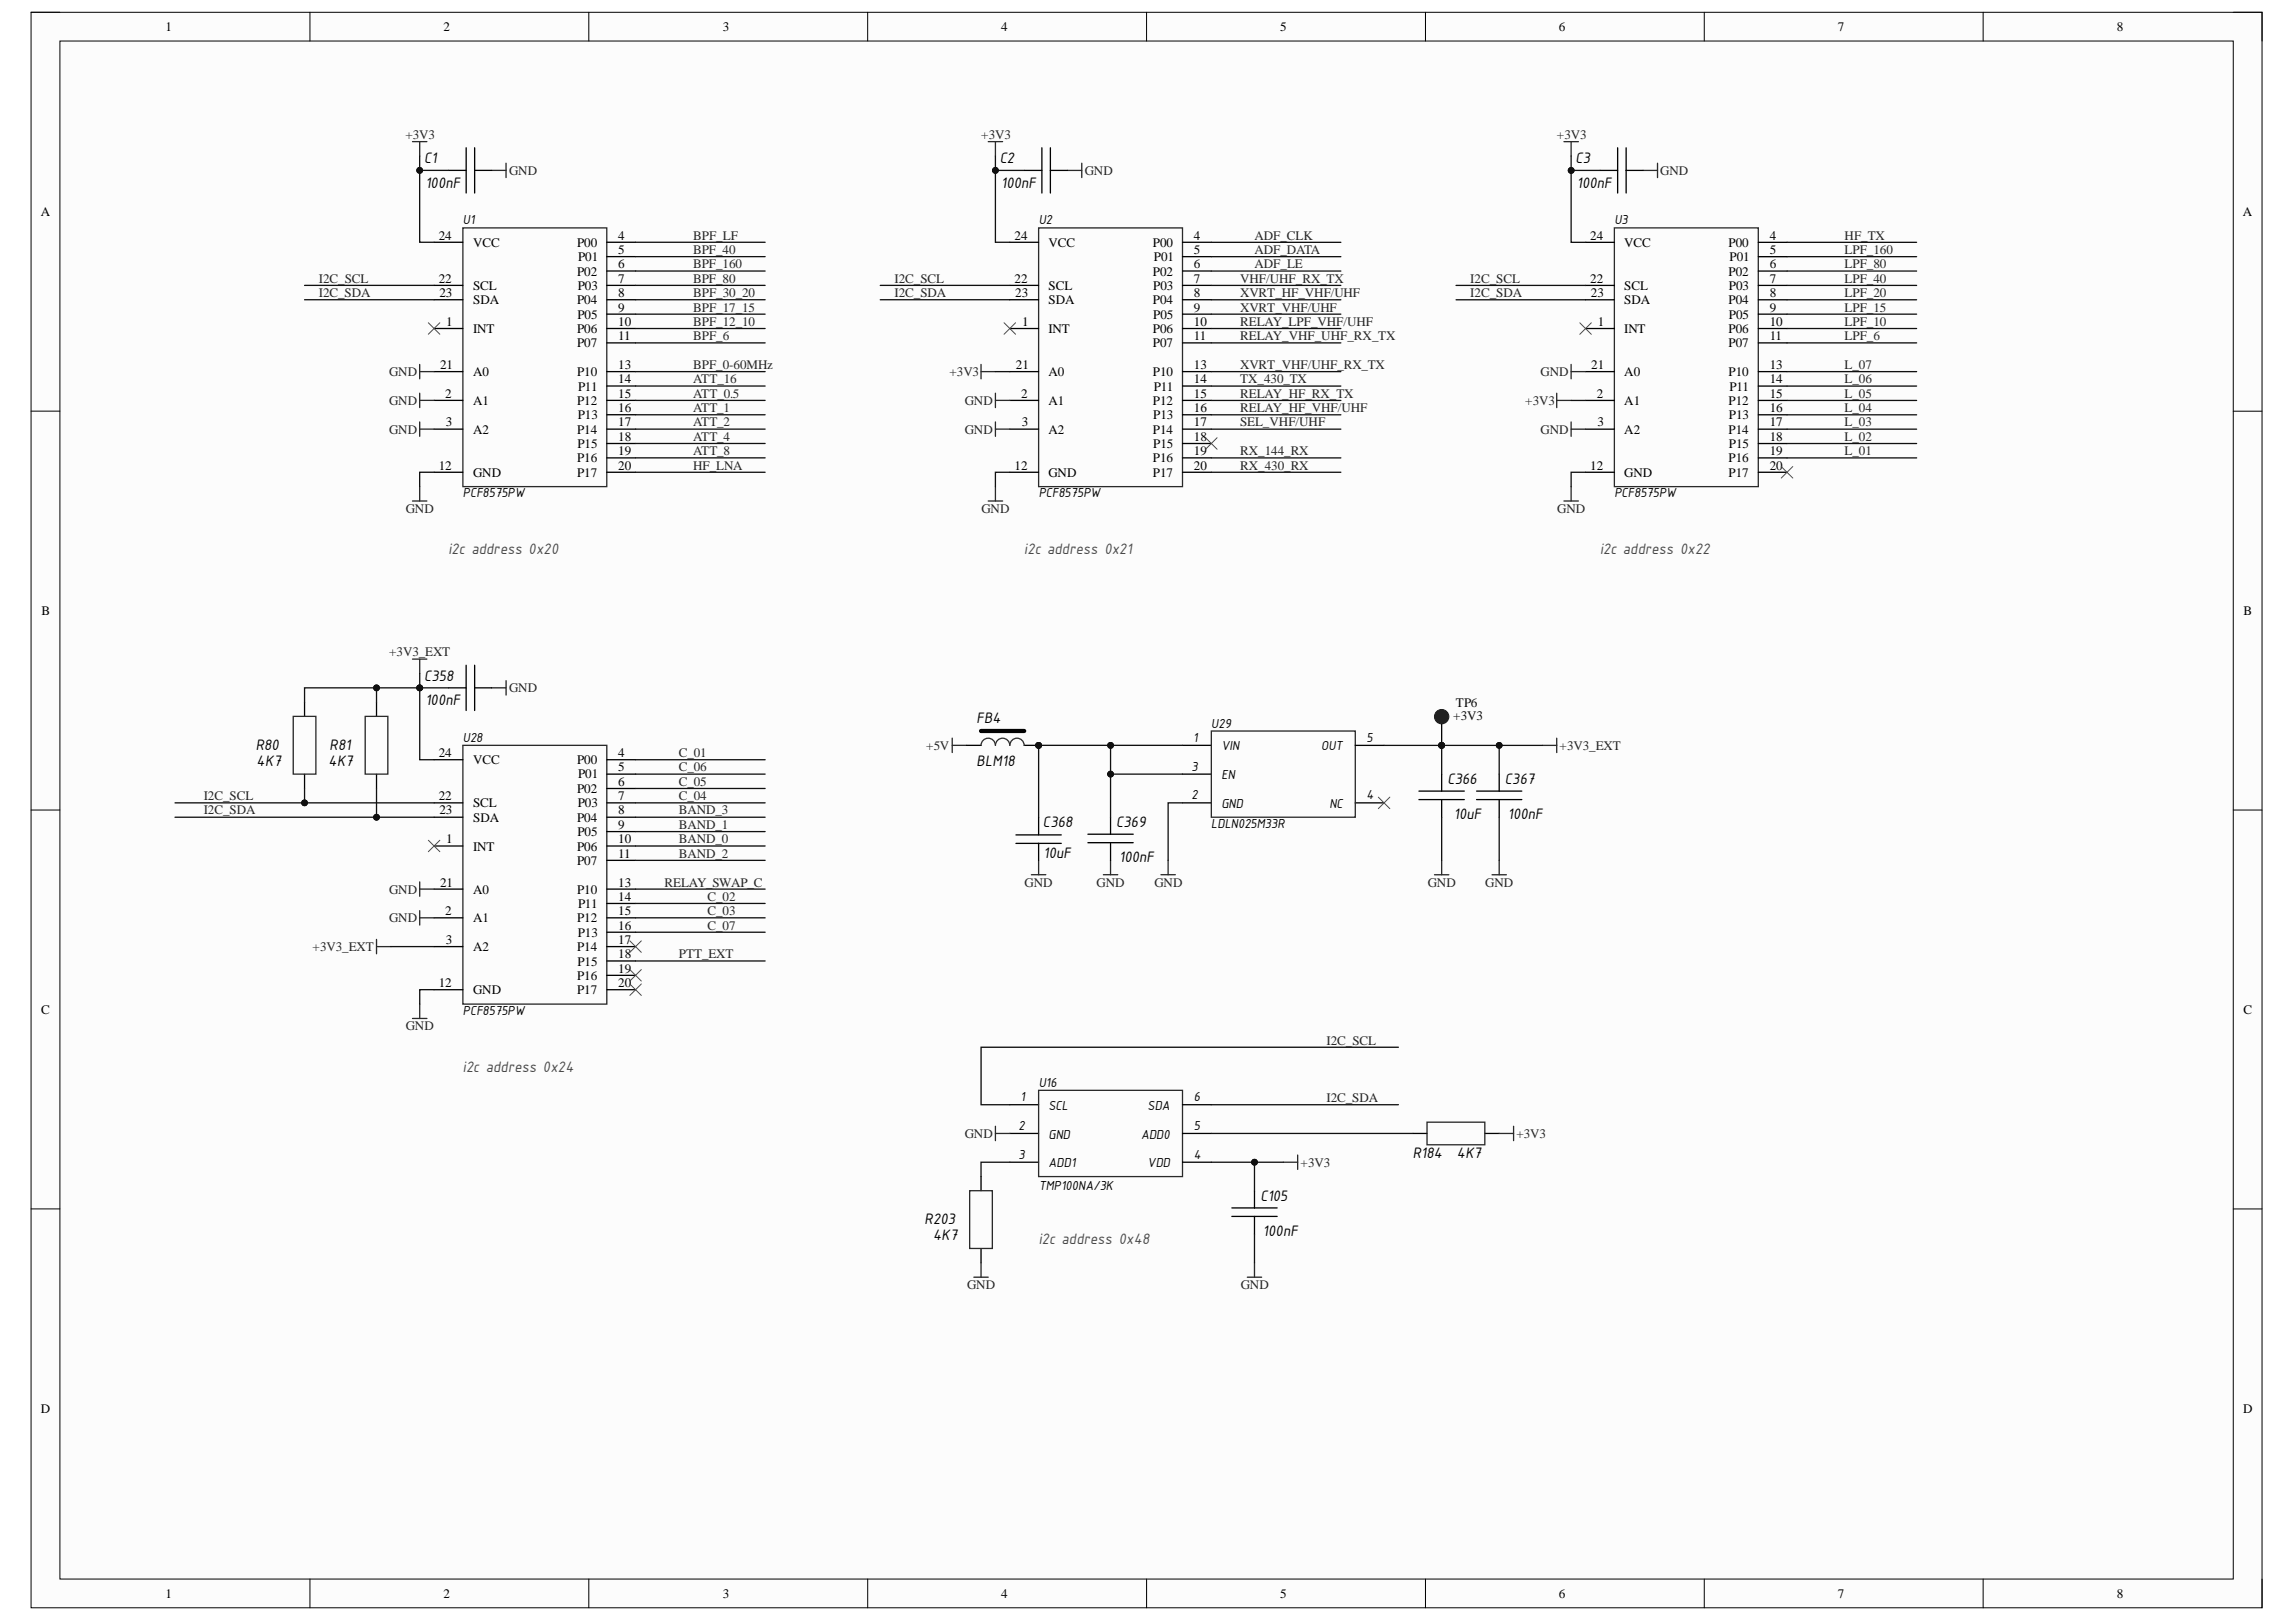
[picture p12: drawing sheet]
<svg xmlns="http://www.w3.org/2000/svg" width="297mm" height="210mm" viewBox="0 0 297 210" stroke-linecap="round" stroke-linejoin="round" font-family="sans-serif">
<defs><g id="words">
<g font-size="2.1">
<text x="54.9" y="21.1">C1</text>
<text x="129.3" y="21.1">C2</text>
<text x="203.8" y="21.1">C3</text>
<text x="55" y="24.3">100nF</text>
<text x="129.5" y="24.3">100nF</text>
<text x="204" y="24.3">100nF</text>
<text x="54.9" y="88.1">C358</text>
<text x="55" y="91.3">100nF</text>
<text x="126.3" y="93.5">FB4</text>
<text x="33.1" y="97">R80</text>
<text x="33.2" y="99.1">4K7</text>
<text x="42.5" y="99.1">4K7</text>
<text x="42.6" y="97">R81</text>
<text x="126.3" y="99.1">BLM18</text>
<text x="187.3" y="101.5">C366</text>
<text x="194.7" y="101.5">C367</text>
<text x="134.9" y="107.1">C368</text>
<text x="144.4" y="107.1">C369</text>
<text x="188.1" y="106">10uF</text>
<text x="195.1" y="106">100nF</text>
<text x="135" y="111">10uF</text>
<text x="144.8" y="111.6">100nF</text>
<text x="182.8" y="149.9">R184</text>
<text x="188.5" y="149.9">4K7</text>
<text x="163.1" y="155.5">C105</text>
<text x="119.6" y="158.4">R203</text>
<text x="120.7" y="160.5">4K7</text>
<text x="163.4" y="159.9">100nF</text>
</g>
<g font-size="2.1" fill="#4c4c4c">
<text x="58" y="71.8">i2c address 0x20</text>
<text x="132.5" y="71.8">i2c address 0x21</text>
<text x="207" y="71.8">i2c address 0x22</text>
<text x="59.9" y="138.7">i2c address 0x24</text>
<text x="134.4" y="161">i2c address 0x48</text>
</g>
<g font-size="1.8">
<text x="59.9" y="29">U1</text>
<text x="134.4" y="29">U2</text>
<text x="208.9" y="29">U3</text>
<text x="59.9" y="64.4">PCF8575PW</text>
<text x="134.4" y="64.4">PCF8575PW</text>
<text x="208.9" y="64.4">PCF8575PW</text>
<text x="156.7" y="94.1">U29</text>
<text x="59.9" y="96">U28</text>
<text x="154.1" y="99.7">3</text>
<text x="154.3" y="96">1</text>
<text x="158" y="100.8">EN</text>
<text x="158" y="97.1">VIN</text>
<text x="170.9" y="97.1">OUT</text>
<text x="176.8" y="96">5</text>
<text x="154.1" y="103.4">2</text>
<text x="156.7" y="107.2">LDLN025M33R</text>
<text x="158" y="104.5">GND</text>
<text x="172" y="104.5">NC</text>
<text x="176.8" y="103.4">4</text>
<text x="59.9" y="131.3">PCF8575PW</text>
<text x="132" y="142.5">1</text>
<text x="134.4" y="140.6">U16</text>
<text x="135.6" y="143.6">SCL</text>
<text x="148.5" y="143.6">SDA</text>
<text x="154.5" y="142.5">6</text>
<text x="131.8" y="146.2">2</text>
<text x="131.8" y="149.9">3</text>
<text x="135.6" y="147.3">GND</text>
<text x="147.6" y="147.3">ADD0</text>
<text x="154.5" y="149.9">4</text>
<text x="154.5" y="146.2">5</text>
<text x="134.4" y="154">TMP100NA/3K</text>
<text x="135.6" y="151.1">ADD1</text>
<text x="148.5" y="151.1">VDD</text>
</g>
<g font-size="1.7">
<text x="21.4" y="4">1</text>
<text x="57.4" y="4">2</text>
<text x="93.5" y="4">3</text>
<text x="129.5" y="4">4</text>
<text x="165.6" y="4">5</text>
<text x="201.7" y="4">6</text>
<text x="237.8" y="4">7</text>
<text x="273.9" y="4">8</text>
<text x="5.3" y="28">A</text>
<text x="290.2" y="28">A</text>
<text x="56.8" y="31">24</text>
<text x="61.2" y="32">VCC</text>
<text x="74.7" y="32">P00</text>
<text x="74.7" y="35.7">P02</text>
<text x="74.8" y="33.8">P01</text>
<text x="80" y="31">4</text>
<text x="80" y="32.9">5</text>
<text x="80" y="34.7">6</text>
<text x="131.2" y="31">24</text>
<text x="135.6" y="32">VCC</text>
<text x="149.1" y="32">P00</text>
<text x="149.1" y="35.7">P02</text>
<text x="149.3" y="33.8">P01</text>
<text x="154.5" y="31">4</text>
<text x="154.5" y="32.9">5</text>
<text x="154.5" y="34.7">6</text>
<text x="205.7" y="31">24</text>
<text x="210.1" y="32">VCC</text>
<text x="223.6" y="32">P00</text>
<text x="223.6" y="35.7">P02</text>
<text x="223.8" y="33.8">P01</text>
<text x="229" y="31">4</text>
<text x="229" y="32.9">5</text>
<text x="229" y="34.7">6</text>
<text x="56.8" y="36.6">22</text>
<text x="56.8" y="38.5">23</text>
<text x="61.2" y="37.5">SCL</text>
<text x="61.2" y="39.4">SDA</text>
<text x="74.7" y="39.4">P04</text>
<text x="74.7" y="41.2">P05</text>
<text x="74.7" y="37.5">P03</text>
<text x="80" y="36.6">7</text>
<text x="80" y="38.5">8</text>
<text x="80" y="40.3">9</text>
<text x="131.2" y="36.6">22</text>
<text x="131.3" y="38.5">23</text>
<text x="135.6" y="37.5">SCL</text>
<text x="135.6" y="39.4">SDA</text>
<text x="149.1" y="39.4">P04</text>
<text x="149.2" y="37.5">P03</text>
<text x="149.2" y="41.2">P05</text>
<text x="154.5" y="36.6">7</text>
<text x="154.5" y="38.5">8</text>
<text x="154.5" y="40.3">9</text>
<text x="205.7" y="36.6">22</text>
<text x="205.8" y="38.5">23</text>
<text x="210.1" y="37.5">SCL</text>
<text x="210.1" y="39.4">SDA</text>
<text x="223.6" y="39.4">P04</text>
<text x="223.7" y="37.5">P03</text>
<text x="223.7" y="41.2">P05</text>
<text x="229" y="36.6">7</text>
<text x="229" y="38.5">8</text>
<text x="229" y="40.3">9</text>
<text x="56.9" y="47.8">21</text>
<text x="57.7" y="42.2">1</text>
<text x="61.2" y="43.1">INT</text>
<text x="74.7" y="43.1">P06</text>
<text x="74.7" y="45">P07</text>
<text x="80" y="42.2">10</text>
<text x="80" y="44">11</text>
<text x="80" y="47.8">13</text>
<text x="131.4" y="47.8">21</text>
<text x="132.2" y="42.2">1</text>
<text x="135.6" y="43.1">INT</text>
<text x="149.1" y="43.1">P06</text>
<text x="149.1" y="45">P07</text>
<text x="154.5" y="42.2">10</text>
<text x="154.5" y="44">11</text>
<text x="154.5" y="47.8">13</text>
<text x="205.9" y="47.8">21</text>
<text x="206.7" y="42.2">1</text>
<text x="210.1" y="43.1">INT</text>
<text x="223.6" y="43.1">P06</text>
<text x="223.6" y="45">P07</text>
<text x="229" y="42.2">10</text>
<text x="229" y="44">11</text>
<text x="229" y="47.8">13</text>
<text x="57.6" y="51.5">2</text>
<text x="61.2" y="52.4">A1</text>
<text x="61.2" y="48.7">A0</text>
<text x="74.7" y="48.7">P10</text>
<text x="74.7" y="52.4">P12</text>
<text x="74.8" y="50.5">P11</text>
<text x="80" y="49.6">14</text>
<text x="80" y="51.5">15</text>
<text x="80" y="53.3">16</text>
<text x="132.1" y="51.5">2</text>
<text x="135.6" y="52.4">A1</text>
<text x="135.6" y="48.7">A0</text>
<text x="149.1" y="48.7">P10</text>
<text x="149.1" y="52.4">P12</text>
<text x="149.3" y="50.5">P11</text>
<text x="154.5" y="49.6">14</text>
<text x="154.5" y="51.5">15</text>
<text x="154.5" y="53.3">16</text>
<text x="206.6" y="51.5">2</text>
<text x="210.1" y="52.4">A1</text>
<text x="210.1" y="48.7">A0</text>
<text x="223.6" y="48.7">P10</text>
<text x="223.6" y="52.4">P12</text>
<text x="223.8" y="50.5">P11</text>
<text x="229" y="49.6">14</text>
<text x="229" y="51.5">15</text>
<text x="229" y="53.3">16</text>
<text x="57.7" y="55.2">3</text>
<text x="61.2" y="56.1">A2</text>
<text x="74.7" y="56.1">P14</text>
<text x="74.7" y="59.8">P16</text>
<text x="74.7" y="58">P15</text>
<text x="74.7" y="54.3">P13</text>
<text x="80" y="55.2">17</text>
<text x="80" y="57">18</text>
<text x="80" y="58.9">19</text>
<text x="132.2" y="55.2">3</text>
<text x="135.6" y="56.1">A2</text>
<text x="149.1" y="56.1">P14</text>
<text x="149.1" y="59.8">P16</text>
<text x="149.2" y="54.3">P13</text>
<text x="149.2" y="58">P15</text>
<text x="154.5" y="55.2">17</text>
<text x="154.5" y="57">18</text>
<text x="154.5" y="58.9">19</text>
<text x="206.7" y="55.2">3</text>
<text x="210.1" y="56.1">A2</text>
<text x="223.6" y="56.1">P14</text>
<text x="223.6" y="59.8">P16</text>
<text x="223.7" y="54.3">P13</text>
<text x="223.7" y="58">P15</text>
<text x="229" y="55.2">17</text>
<text x="229" y="57">18</text>
<text x="229" y="58.9">19</text>
<text x="56.8" y="60.8">12</text>
<text x="61.2" y="61.7">GND</text>
<text x="74.7" y="61.7">P17</text>
<text x="80" y="60.8">20</text>
<text x="131.2" y="60.8">12</text>
<text x="135.6" y="61.7">GND</text>
<text x="149.1" y="61.7">P17</text>
<text x="154.5" y="60.8">20</text>
<text x="205.7" y="60.8">12</text>
<text x="210.1" y="61.7">GND</text>
<text x="223.6" y="61.7">P17</text>
<text x="229" y="60.8">20</text>
<text x="5.4" y="79.6">B</text>
<text x="290.2" y="79.6">B</text>
<text x="56.8" y="98">24</text>
<text x="61.2" y="98.9">VCC</text>
<text x="74.7" y="98.9">P00</text>
<text x="74.8" y="100.7">P01</text>
<text x="80" y="98">4</text>
<text x="80" y="99.8">5</text>
<text x="80" y="101.7">6</text>
<text x="56.8" y="103.5">22</text>
<text x="56.8" y="105.4">23</text>
<text x="61.2" y="104.5">SCL</text>
<text x="61.2" y="106.3">SDA</text>
<text x="74.7" y="102.6">P02</text>
<text x="74.7" y="106.3">P04</text>
<text x="74.7" y="104.5">P03</text>
<text x="80" y="103.5">7</text>
<text x="80" y="105.4">8</text>
<text x="80" y="107.2">9</text>
<text x="57.7" y="109.1">1</text>
<text x="61.2" y="110.1">INT</text>
<text x="74.7" y="110.1">P06</text>
<text x="74.7" y="111.9">P07</text>
<text x="74.7" y="108.2">P05</text>
<text x="80" y="109.1">10</text>
<text x="80" y="111">11</text>
<text x="56.9" y="114.7">21</text>
<text x="57.6" y="118.4">2</text>
<text x="61.2" y="119.4">A1</text>
<text x="61.2" y="115.7">A0</text>
<text x="74.7" y="115.7">P10</text>
<text x="74.7" y="119.4">P12</text>
<text x="74.8" y="117.5">P11</text>
<text x="80" y="114.7">13</text>
<text x="80" y="116.6">14</text>
<text x="80" y="118.4">15</text>
<text x="57.7" y="122.2">3</text>
<text x="61.2" y="123.1">A2</text>
<text x="74.7" y="123.1">P14</text>
<text x="74.7" y="125">P15</text>
<text x="74.7" y="121.2">P13</text>
<text x="80" y="120.3">16</text>
<text x="80" y="122.2">17</text>
<text x="80" y="124">18</text>
<text x="80" y="125.9">19</text>
<text x="5.3" y="131.2">C</text>
<text x="56.8" y="127.7">12</text>
<text x="61.2" y="128.7">GND</text>
<text x="74.7" y="126.8">P16</text>
<text x="74.7" y="128.7">P17</text>
<text x="80" y="127.7">20</text>
<text x="290.2" y="131.2">C</text>
<text x="5.3" y="182.8">D</text>
<text x="290.2" y="182.8">D</text>
<text x="21.4" y="206.8">1</text>
<text x="57.4" y="206.8">2</text>
<text x="93.5" y="206.8">3</text>
<text x="129.5" y="206.8">4</text>
<text x="165.6" y="206.8">5</text>
<text x="201.7" y="206.8">6</text>
<text x="237.8" y="206.8">7</text>
<text x="273.9" y="206.8">8</text>
</g>
<g font-size="1.7" fill="#262626">
<text x="52.4" y="18">+3V3</text>
<text x="126.9" y="18">+3V3</text>
<text x="201.4" y="18">+3V3</text>
<text x="65.9" y="22.6">GND</text>
<text x="140.3" y="22.6">GND</text>
<text x="214.8" y="22.6">GND</text>
<text x="89.7" y="31">BPF_LF</text>
<text x="89.7" y="34.7">BPF_160</text>
<text x="89.7" y="32.9">BPF_40</text>
<text x="162.3" y="34.7">ADF_LE</text>
<text x="162.3" y="32.9">ADF_DATA</text>
<text x="162.3" y="31">ADF_CLK</text>
<text x="238.6" y="34.7">LPF_80</text>
<text x="238.6" y="32.9">LPF_160</text>
<text x="238.6" y="31">HF_TX</text>
<text x="41.2" y="36.6">I2C_SCL</text>
<text x="41.2" y="38.5">I2C_SDA</text>
<text x="89.7" y="40.3">BPF_17_15</text>
<text x="89.7" y="36.6">BPF_80</text>
<text x="89.7" y="38.5">BPF_30_20</text>
<text x="115.7" y="36.6">I2C_SCL</text>
<text x="115.7" y="38.5">I2C_SDA</text>
<text x="160.4" y="36.6">VHF/UHF_RX_TX</text>
<text x="160.4" y="38.5">XVRT_HF_VHF/UHF</text>
<text x="160.4" y="40.3">XVRT_VHF/UHF</text>
<text x="190.2" y="36.6">I2C_SCL</text>
<text x="190.2" y="38.5">I2C_SDA</text>
<text x="238.6" y="40.3">LPF_15</text>
<text x="238.6" y="38.5">LPF_20</text>
<text x="238.6" y="36.6">LPF_40</text>
<text x="89.7" y="42.2">BPF_12_10</text>
<text x="89.7" y="44">BPF_6</text>
<text x="89.7" y="47.8">BPF_0-60MHz</text>
<text x="160.4" y="44">RELAY_VHF_UHF_RX_TX</text>
<text x="160.4" y="42.2">RELAY_LPF_VHF/UHF</text>
<text x="160.4" y="47.8">XVRT_VHF/UHF_RX_TX</text>
<text x="238.6" y="47.8">L_07</text>
<text x="238.6" y="44">LPF_6</text>
<text x="238.6" y="42.2">LPF_10</text>
<text x="50.3" y="48.7">GND</text>
<text x="50.3" y="52.4">GND</text>
<text x="89.7" y="51.5">ATT_0.5</text>
<text x="89.7" y="53.3">ATT_1</text>
<text x="89.7" y="49.6">ATT_16</text>
<text x="122.8" y="48.7">+3V3</text>
<text x="124.8" y="52.4">GND</text>
<text x="160.4" y="51.5">RELAY_HF_RX_TX</text>
<text x="160.4" y="53.3">RELAY_HF_VHF/UHF</text>
<text x="160.4" y="49.6">TX_430_TX</text>
<text x="197.3" y="52.4">+3V3</text>
<text x="199.3" y="48.7">GND</text>
<text x="238.6" y="53.3">L_04</text>
<text x="238.6" y="51.5">L_05</text>
<text x="238.6" y="49.6">L_06</text>
<text x="50.3" y="56.1">GND</text>
<text x="89.7" y="55.2">ATT_2</text>
<text x="89.7" y="57">ATT_4</text>
<text x="89.7" y="58.9">ATT_8</text>
<text x="124.8" y="56.1">GND</text>
<text x="160.4" y="55.2">SEL_VHF/UHF</text>
<text x="160.4" y="58.9">RX_144_RX</text>
<text x="199.3" y="56.1">GND</text>
<text x="238.6" y="58.9">L_01</text>
<text x="238.6" y="57">L_02</text>
<text x="238.6" y="55.2">L_03</text>
<text x="89.7" y="60.8">HF_LNA</text>
<text x="160.4" y="60.8">RX_430_RX</text>
<text x="52.5" y="66.3">GND</text>
<text x="127" y="66.3">GND</text>
<text x="201.5" y="66.3">GND</text>
<text x="50.3" y="84.9">+3V3_EXT</text>
<text x="65.9" y="89.6">GND</text>
<text x="87.8" y="98">C_01</text>
<text x="87.8" y="101.7">C_05</text>
<text x="87.8" y="99.8">C_06</text>
<text x="119.8" y="97">+5V</text>
<text x="201.8" y="97">+3V3_EXT</text>
<text x="26.4" y="103.5">I2C_SCL</text>
<text x="26.4" y="105.4">I2C_SDA</text>
<text x="87.8" y="103.5">C_04</text>
<text x="87.8" y="107.2">BAND_1</text>
<text x="87.8" y="105.4">BAND_3</text>
<text x="87.8" y="109.1">BAND_0</text>
<text x="87.8" y="111">BAND_2</text>
<text x="50.3" y="115.7">GND</text>
<text x="50.3" y="119.4">GND</text>
<text x="85.9" y="114.7">RELAY_SWAP_C</text>
<text x="91.5" y="116.6">C_02</text>
<text x="91.5" y="118.4">C_03</text>
<text x="132.6" y="114.7">GND</text>
<text x="141.9" y="114.7">GND</text>
<text x="149.4" y="114.7">GND</text>
<text x="184.7" y="114.7">GND</text>
<text x="192.2" y="114.7">GND</text>
<text x="40.4" y="123.1">+3V3_EXT</text>
<text x="87.8" y="124">PTT_EXT</text>
<text x="91.5" y="120.3">C_07</text>
<text x="52.5" y="133.3">GND</text>
<text x="171.6" y="135.2">I2C_SCL</text>
<text x="171.6" y="142.6">I2C_SDA</text>
<text x="124.8" y="147.3">GND</text>
<text x="196.2" y="147.3">+3V3</text>
<text x="168.3" y="151">+3V3</text>
<text x="125.1" y="166.8">GND</text>
<text x="160.5" y="166.8">GND</text>
</g>
<g font-size="1.7" fill="#0e0e0e">
<text x="188" y="93.1">+3V3</text>
<text x="188.4" y="91.4">TP6</text>
</g>
</g></defs>
<path d="M4 1.6h288.6v206.5h-288.6z" fill-rule="evenodd" fill="#fcfcfc"/>
<path d="M4 1.6h288.6v206.5h-288.6z" fill="none" stroke="#000" stroke-width=".13"/>
<path d="M7.8 5.3h281.1v199h-281.1z" fill-rule="evenodd" fill="#fcfcfc"/>
<g fill="none" stroke="#000" stroke-width=".13">
<path d="M4 1.6h3.7M7.8 5.3h281.1v199h-281.1zM40.1 1.6v3.7M76.2 1.6v3.7M112.3 1.6v3.7M148.3 1.6v3.7M184.4 1.6v3.7M220.5 1.6v3.7M256.6 1.6v3.7M288.9 1.6h3.7v3.7M4 53.2h3.7M288.9 53.2h3.7"/>
<path d="M4 104.8h3.7M288.9 104.8h3.7M4 156.4h3.7M288.9 156.5h3.7M40.1 204.3v3.8M76.2 204.3v3.8M112.3 204.3v3.8M148.3 204.3v3.8M184.4 204.3v3.8M220.5 204.3v3.8M256.6 204.3v3.8M292.6 204.3v3.8"/>
</g>
<g fill="none" stroke="#262626" stroke-width=".17">
<path d="M53.4 18.3h1.8M54.3 18.3v1.9M127.8 18.3h1.9M128.8 18.3v1.9M202.3 18.3h1.9M203.3 18.3v1.9M59.9 29.5h18.6v33.5h-18.6zM63.6 22.1h1.9M65.5 21.1v1.9M134.4 29.5h18.6v33.5h-18.6zM138.1 22.1h1.9M140 21.1v1.9"/>
<path d="M208.9 29.5h18.6v33.5h-18.6zM212.6 22.1h1.8M214.4 21.1v1.9M53.4 64.8h1.8M54.3 63v1.8M127.8 64.8h1.9M128.8 63v1.8M202.3 64.8h1.9M203.3 63v1.8M59.9 96.5h18.6v33.4h-18.6zM63.6 89h1.9M65.5 88.1v1.8"/>
<path d="M123.2 95.5v1.9M123.2 96.5h1.9M150.2 113.2h1.9M151.1 111.3v1.9M53.4 131.8h1.8M54.3 129.9v1.9"/>
</g>
<g fill="none" stroke="#000" stroke-width=".17">
<path d="M60.3 19.1v5.9M61.4 19.1v5.9M134.8 19.1v5.9M135.9 19.1v5.9M209.3 19.1v5.9M210.4 19.1v5.9M56.2 31.4h3.7M56.2 36.9h3.7M56.2 38.8h3.7M58 22.1h2.2M61.4 22.1h2.2M78.5 31.4h3.7"/>
<path d="M78.5 33.2h3.7M78.5 35.1h3.7M78.5 36.9h3.7M78.5 38.8h3.7M130.6 31.4h3.8M130.6 36.9h3.8M130.6 38.8h3.8M132.5 22.1h2.2M135.9 22.1h2.2M153 31.4h3.7M153 33.2h3.7M153 35.1h3.7"/>
<path d="M153 36.9h3.7M153 38.8h3.7M205.1 36.9h3.8M205.1 31.4h3.8M205.1 38.8h3.8M207 22.1h2.2M210.4 22.1h2.2M227.5 33.2h3.7M227.5 36.9h3.7M227.5 31.4h3.7M227.5 35.1h3.7M227.5 38.8h3.7"/>
<path d="M56.2 42.5h3.7M56.2 51.8h3.7M56.2 55.5h3.7M56.2 48.1h3.7M78.5 42.5h3.7M78.5 51.8h3.7M78.5 55.5h3.7M78.5 40.7h3.7M78.5 44.4h3.7M78.5 48.1h3.7M78.5 50h3.7M78.5 53.7h3.7"/>
<path d="M78.5 57.4h3.7M78.5 59.3h3.7M130.6 42.5h3.8M130.6 51.8h3.8M130.6 55.5h3.8M130.6 48.1h3.8M153 42.5h3.7M153 51.8h3.7M153 55.5h3.7M153 40.7h3.7M153 44.4h3.7M153 48.1h3.7"/>
<path d="M153 57.4h3.7M153 59.3h3.7M153 50h3.7M153 53.7h3.7M205.1 42.5h3.8M205.1 51.8h3.8M205.1 55.5h3.8M205.1 48.1h3.8M227.5 42.5h3.7M227.5 51.8h3.7M227.5 55.5h3.7M227.5 40.7h3.7"/>
<path d="M227.5 44.4h3.7M227.5 48.1h3.7M227.5 59.3h3.7M227.5 50h3.7M227.5 53.7h3.7M227.5 57.4h3.7M56.2 61.1h3.7M78.5 61.1h3.7M130.6 61.1h3.8M153 61.1h3.7M205.1 61.1h3.8M227.5 61.1h3.7"/>
<path d="M56.2 98.3h3.7M58 89h2.2M60.3 86.1v5.8M61.4 86.1v5.8M61.4 89h2.2M78.5 98.3h3.7M56.2 109.5h3.7M56.2 118.8h3.7M56.2 103.9h3.7M56.2 105.8h3.7M56.2 115.1h3.7M78.5 109.5h3.7"/>
<path d="M78.5 118.8h3.7M78.5 100.2h3.7M78.5 102h3.7M78.5 103.9h3.7M78.5 105.8h3.7M78.5 107.6h3.7M78.5 111.3h3.7M78.5 115.1h3.7M78.5 116.9h3.7M56.2 122.5h3.7M56.2 128.1h3.7M78.5 122.5h3.7"/>
<path d="M78.5 128.1h3.7M78.5 120.6h3.7M78.5 124.4h3.7M78.5 126.2h3.7"/>
</g>
<path d="M55.4 41.8l1.5 1.5M56.9 41.8l-1.5 1.5M129.9 41.8l1.5 1.5M131.4 41.8l-1.5 1.5M204.4 41.8l1.5 1.5M205.9 41.8l-1.5 1.5M55.4 108.7l1.5 1.5M56.9 108.7l-1.5 1.5" fill="none" stroke="#4c4c4c" stroke-width=".13"/>
<circle cx="134.4" cy="96.5" r=".37" fill="#0e0e0e"/>
<circle cx="134.4" cy="96.5" r=".37" fill="none" stroke="#0e0e0e" stroke-width=".13"/>
<path d="M125.1 96.5h1.8M132.5 96.5h1.9" fill="none" stroke="#000" stroke-width=".17"/>
<circle cx="134.4" cy="96.5" r=".37" fill="#0e0e0e"/>
<circle cx="134.4" cy="96.5" r=".37" fill="none" stroke="#0e0e0e" stroke-width=".13"/>
<path d="M126.9 94.6h5.6" fill="none" stroke="#000" stroke-width=".55"/>
<path d="M126.9 96.5a.93 .93 0 0 1 1-1 .93 .93 0 0 1 .9 1 .93 .93 0 0 1 .9-1 .93 .93 0 0 1 .9 1 .93 .93 0 0 1 1-1 .93 .93 0 0 1 .9 1" fill="none" stroke="#2e2e2e" stroke-width=".17"/>
<path d="M156.7 94.6h18.6v11.2h-18.6zM199.5 96.5h1.9M201.4 95.5v1.9M133.4 113.2h1.9M134.4 111.3v1.9M142.7 113.2h1.9M143.7 111.3v1.9M185.6 113.2h1.8M186.5 111.3v1.9M193 113.2h1.9M194 111.3v1.9" fill="none" stroke="#262626" stroke-width=".17"/>
<g fill="none" stroke="#000" stroke-width=".17">
<path d="M153 96.5h3.7M175.3 96.5h3.8M131.4 109.1h5.9M131.4 108h5.9M134.4 105.8v2.2M134.4 109.1v2.2M140.7 108h5.9M140.7 109.1h5.9M143.7 105.8v2.2M143.7 109.1v2.2M153 103.9h3.7M153 100.2h3.7"/>
<path d="M175.3 103.9h3.8M183.6 102.4h5.8M183.6 103.5h5.8M186.5 100.2v2.2M186.5 103.6v2.2M191 102.4h5.9M191 103.5h5.9M194 100.2v2.2M194 103.6v2.2"/>
</g>
<path d="M178.3 103.2l1.5 1.4M179.8 103.2l-1.5 1.4" fill="none" stroke="#4c4c4c" stroke-width=".13"/>
<circle cx="186.5" cy="96.5" r=".37" fill="#0e0e0e"/>
<circle cx="186.5" cy="96.5" r=".37" fill="none" stroke="#0e0e0e" stroke-width=".13"/>
<path d="M186.5 92.7v3.8" fill="none" stroke="#000" stroke-width=".17"/>
<circle cx="186.5" cy="96.5" r=".37" fill="#0e0e0e"/>
<circle cx="186.5" cy="96.5" r=".37" fill="none" stroke="#0e0e0e" stroke-width=".13"/>
<circle cx="186.5" cy="92.7" r=".93" fill="#1c1c1c"/>
<circle cx="186.5" cy="92.7" r=".93" fill="none" stroke="#1c1c1c" stroke-width=".13"/>
<g fill="none" stroke="#262626" stroke-width=".17">
<path d="M54.3 47.2v1.8M54.3 50.9v1.8M54.3 54.6v1.9M54.3 48.1h1.9M54.3 51.8h1.9M54.3 55.5h1.9M126.9 47.2v1.8M126.9 48.1h1.9M128.8 51.8h1.8M128.8 50.9v1.8M128.8 54.6v1.9M128.8 55.5h1.8"/>
<path d="M201.4 50.9v1.8M201.4 51.8h1.9M203.3 48.1h1.8M203.3 55.5h1.8M203.3 47.2v1.8M203.3 54.6v1.9M37.9 92.7h3v7.5h-3zM47.2 92.7h3v7.5h-3zM53.4 85.3h1.8M54.3 85.3v1.9M54.3 114.1v1.9M54.3 117.8v1.9"/>
<path d="M54.3 115.1h1.9M54.3 118.8h1.9M48.7 121.6v1.8M48.7 122.5h1.9M125.4 154.1h3v7.5h-3zM128.8 145.7v1.9M128.8 146.7h1.8M134.4 141.1h18.6v11.2h-18.6zM166 150.4h1.9M167.9 149.5v1.8M126 165.3h1.8M126.9 163.4v1.9"/>
<path d="M161.4 165.3h1.8M162.3 163.4v1.9"/>
</g>
<path d="M156 56.6l1.5 1.5M157.5 56.6l-1.5 1.5M230.4 60.4l1.5 1.5M231.9 60.4l-1.5 1.5M81.5 125.5l1.5 1.5M81.5 127.3l1.5 1.5M81.5 121.8l1.5 1.4M83 125.5l-1.5 1.5M83 127.3l-1.5 1.5M83 121.8l-1.5 1.4" fill="none" stroke="#4c4c4c" stroke-width=".13"/>
<g fill="none" stroke="#000" stroke-width=".17">
<path d="M39.4 90.9v1.8M48.7 90.9v1.8M39.4 100.2v1.8M48.7 100.2v1.8M126.9 152.3v1.8M130.6 143h3.8M130.6 146.7h3.8M130.6 150.4h3.8M153 143h3.7M153 146.7h3.7M153 150.4h3.7M159.4 156.3h5.8"/>
<path d="M159.4 157.4h5.8M162.3 154.1v2.2M162.3 157.5v2.2M126.9 161.6v1.8"/>
</g>
<path d="M54.3 22.1h3.7" fill="none" stroke="#0e0e0e" stroke-width=".17"/>
<circle cx="54.3" cy="22.1" r=".37" fill="#0e0e0e"/>
<circle cx="54.3" cy="22.1" r=".37" fill="none" stroke="#0e0e0e" stroke-width=".13"/>
<path d="M54.3 20.2v11.2h1.9" fill="none" stroke="#0e0e0e" stroke-width=".17"/>
<circle cx="54.3" cy="22.1" r=".37" fill="#0e0e0e"/>
<circle cx="54.3" cy="22.1" r=".37" fill="none" stroke="#0e0e0e" stroke-width=".13"/>
<path d="M39.4 38.8h16.8M39.4 36.9h16.8M128.8 22.1h3.7M56.2 61.1h-1.9v1.9" fill="none" stroke="#0e0e0e" stroke-width=".17"/>
<circle cx="128.8" cy="22.1" r=".37" fill="#0e0e0e"/>
<circle cx="128.8" cy="22.1" r=".37" fill="none" stroke="#0e0e0e" stroke-width=".13"/>
<path d="M113.9 38.8h16.7M113.9 36.9h16.7M128.8 20.2v11.2h1.8M130.6 61.1h-1.8v1.9" fill="none" stroke="#0e0e0e" stroke-width=".17"/>
<circle cx="128.8" cy="22.1" r=".37" fill="#0e0e0e"/>
<circle cx="128.8" cy="22.1" r=".37" fill="none" stroke="#0e0e0e" stroke-width=".13"/>
<g fill="none" stroke="#0e0e0e" stroke-width=".17">
<path d="M82.2 33.2h16.8M82.2 31.4h16.8M82.2 36.9h16.8M82.2 35.1h16.8M82.2 38.8h16.8M156.7 33.2h16.8M156.7 36.9h16.8M156.7 31.4h16.8M156.7 35.1h16.8M156.7 38.8h16.8M203.3 22.1h3.7M82.2 40.7h16.8"/>
<path d="M82.2 44.4h16.8M82.2 42.5h16.8M82.2 50h16.8M82.2 48.1h16.8M82.2 53.7h16.8M82.2 51.8h16.8M82.2 57.4h16.8M82.2 55.5h16.8M82.2 59.3h16.8M156.7 44.4h16.8M156.7 42.5h16.8M156.7 53.7h16.8"/>
<path d="M156.7 51.8h16.8M156.7 55.5h16.8M82.2 61.1h16.8"/>
</g>
<circle cx="203.3" cy="22.1" r=".37" fill="#0e0e0e"/>
<circle cx="203.3" cy="22.1" r=".37" fill="none" stroke="#0e0e0e" stroke-width=".13"/>
<g fill="none" stroke="#0e0e0e" stroke-width=".17">
<path d="M188.4 38.8h16.7M188.4 36.9h16.7M203.3 20.2v11.2h1.8M231.2 38.8h16.8M231.2 36.9h16.8M231.2 33.2h16.8M231.2 35.1h16.8M231.2 40.7h16.8M231.2 44.4h16.8M231.2 42.5h16.8M231.2 50h16.8M231.2 48.1h16.8"/>
<path d="M231.2 53.7h16.8M231.2 51.8h16.8M231.2 57.4h16.8M231.2 55.5h16.8M231.2 59.3h16.8M205.1 61.1h-1.8v1.9"/>
</g>
<circle cx="203.3" cy="22.1" r=".37" fill="#0e0e0e"/>
<circle cx="203.3" cy="22.1" r=".37" fill="none" stroke="#0e0e0e" stroke-width=".13"/>
<path d="M54.3 89h3.7" fill="none" stroke="#0e0e0e" stroke-width=".17"/>
<circle cx="54.3" cy="89" r=".37" fill="#0e0e0e"/>
<circle cx="54.3" cy="89" r=".37" fill="none" stroke="#0e0e0e" stroke-width=".13"/>
<path d="M54.3 87.2v11.1h1.9" fill="none" stroke="#0e0e0e" stroke-width=".17"/>
<circle cx="54.3" cy="89" r=".37" fill="#0e0e0e"/>
<circle cx="54.3" cy="89" r=".37" fill="none" stroke="#0e0e0e" stroke-width=".13"/>
<path d="M22.6 105.8h33.6" fill="none" stroke="#0e0e0e" stroke-width=".17"/>
<circle cx="48.7" cy="105.8" r=".37" fill="#0e0e0e"/>
<circle cx="48.7" cy="105.8" r=".37" fill="none" stroke="#0e0e0e" stroke-width=".13"/>
<path d="M22.6 103.9h33.6" fill="none" stroke="#0e0e0e" stroke-width=".17"/>
<circle cx="39.4" cy="103.9" r=".37" fill="#0e0e0e"/>
<circle cx="39.4" cy="103.9" r=".37" fill="none" stroke="#0e0e0e" stroke-width=".13"/>
<g fill="none" stroke="#0e0e0e" stroke-width=".17">
<path d="M128.8 48.1h1.8M203.3 51.8h1.8M82.2 98.3h16.8M82.2 100.2h16.8M82.2 103.9h16.8M82.2 102h16.8M82.2 107.6h16.8M82.2 105.8h16.8M82.2 111.3h16.8M82.2 109.5h16.8M82.2 116.9h16.8M82.2 115.1h16.8"/>
<path d="M82.2 118.8h16.8M143.7 100.2v5.6M56.2 128.1h-1.9v1.8M82.2 120.6h16.8M82.2 124.4h16.8"/>
</g>
<circle cx="143.7" cy="100.2" r=".37" fill="#0e0e0e"/>
<circle cx="143.7" cy="100.2" r=".37" fill="none" stroke="#0e0e0e" stroke-width=".13"/>
<path d="M153 96.5h-9.3v3.7h9.3M186.5 105.8v5.5M194 105.8v5.5" fill="none" stroke="#0e0e0e" stroke-width=".17"/>
<circle cx="143.7" cy="96.5" r=".37" fill="#0e0e0e"/>
<circle cx="143.7" cy="96.5" r=".37" fill="none" stroke="#0e0e0e" stroke-width=".13"/>
<circle cx="143.7" cy="100.2" r=".37" fill="#0e0e0e"/>
<circle cx="143.7" cy="100.2" r=".37" fill="none" stroke="#0e0e0e" stroke-width=".13"/>
<path d="M153 103.9h-1.9v7.4M186.5 100.2v-3.7h7.5v3.7" fill="none" stroke="#0e0e0e" stroke-width=".17"/>
<circle cx="194" cy="96.5" r=".37" fill="#0e0e0e"/>
<circle cx="194" cy="96.5" r=".37" fill="none" stroke="#0e0e0e" stroke-width=".13"/>
<circle cx="186.5" cy="96.5" r=".37" fill="#0e0e0e"/>
<circle cx="186.5" cy="96.5" r=".37" fill="none" stroke="#0e0e0e" stroke-width=".13"/>
<path d="M179.1 96.5h7.4" fill="none" stroke="#0e0e0e" stroke-width=".17"/>
<circle cx="186.5" cy="96.5" r=".37" fill="#0e0e0e"/>
<circle cx="186.5" cy="96.5" r=".37" fill="none" stroke="#0e0e0e" stroke-width=".13"/>
<path d="M143.7 96.5h-9.3v9.3" fill="none" stroke="#0e0e0e" stroke-width=".17"/>
<circle cx="134.4" cy="96.5" r=".37" fill="#0e0e0e"/>
<circle cx="134.4" cy="96.5" r=".37" fill="none" stroke="#0e0e0e" stroke-width=".13"/>
<circle cx="143.7" cy="96.5" r=".37" fill="#0e0e0e"/>
<circle cx="143.7" cy="96.5" r=".37" fill="none" stroke="#0e0e0e" stroke-width=".13"/>
<path d="M194 96.5h5.5" fill="none" stroke="#0e0e0e" stroke-width=".17"/>
<circle cx="194" cy="96.5" r=".37" fill="#0e0e0e"/>
<circle cx="194" cy="96.5" r=".37" fill="none" stroke="#0e0e0e" stroke-width=".13"/>
<path d="M231.2 31.4h16.8M156.7 40.7h16.8M156.7 48.1h16.8M39.4 102v1.9M50.6 122.5h5.6" fill="none" stroke="#0e0e0e" stroke-width=".17"/>
<circle cx="39.4" cy="103.9" r=".37" fill="#0e0e0e"/>
<circle cx="39.4" cy="103.9" r=".37" fill="none" stroke="#0e0e0e" stroke-width=".13"/>
<path d="M48.7 102v3.8" fill="none" stroke="#0e0e0e" stroke-width=".17"/>
<circle cx="48.7" cy="105.8" r=".37" fill="#0e0e0e"/>
<circle cx="48.7" cy="105.8" r=".37" fill="none" stroke="#0e0e0e" stroke-width=".13"/>
<path d="M54.3 89h-5.6v1.9" fill="none" stroke="#0e0e0e" stroke-width=".17"/>
<circle cx="48.7" cy="89" r=".37" fill="#0e0e0e"/>
<circle cx="48.7" cy="89" r=".37" fill="none" stroke="#0e0e0e" stroke-width=".13"/>
<circle cx="54.3" cy="89" r=".37" fill="#0e0e0e"/>
<circle cx="54.3" cy="89" r=".37" fill="none" stroke="#0e0e0e" stroke-width=".13"/>
<path d="M48.7 89h-9.3v1.9" fill="none" stroke="#0e0e0e" stroke-width=".17"/>
<circle cx="48.7" cy="89" r=".37" fill="#0e0e0e"/>
<circle cx="48.7" cy="89" r=".37" fill="none" stroke="#0e0e0e" stroke-width=".13"/>
<path d="M156.7 50h16.8M156.7 150.4h9.3" fill="none" stroke="#0e0e0e" stroke-width=".17"/>
<circle cx="162.3" cy="150.4" r=".37" fill="#0e0e0e"/>
<circle cx="162.3" cy="150.4" r=".37" fill="none" stroke="#0e0e0e" stroke-width=".13"/>
<path d="M162.3 150.4v3.7" fill="none" stroke="#0e0e0e" stroke-width=".17"/>
<circle cx="162.3" cy="150.4" r=".37" fill="#0e0e0e"/>
<circle cx="162.3" cy="150.4" r=".37" fill="none" stroke="#0e0e0e" stroke-width=".13"/>
<path d="M156.7 59.3h16.8M156.7 61.1h16.8M180.9 135.5h-54v7.5h3.7M130.6 150.4h-3.7v1.9M156.7 143h24.2M156.7 146.7h26.1M162.3 159.7v3.7" fill="none" stroke="#0e0e0e" stroke-width=".17"/>
<path d="M182.8 146.7h1.8M192.1 146.7h1.9" fill="none" stroke="#000" stroke-width=".17"/>
<path d="M184.6 145.2h7.5v2.9h-7.5zM194 146.7h1.8M195.8 145.7v1.9" fill="none" stroke="#262626" stroke-width=".17"/>
<use href="#words"/>
</svg>
